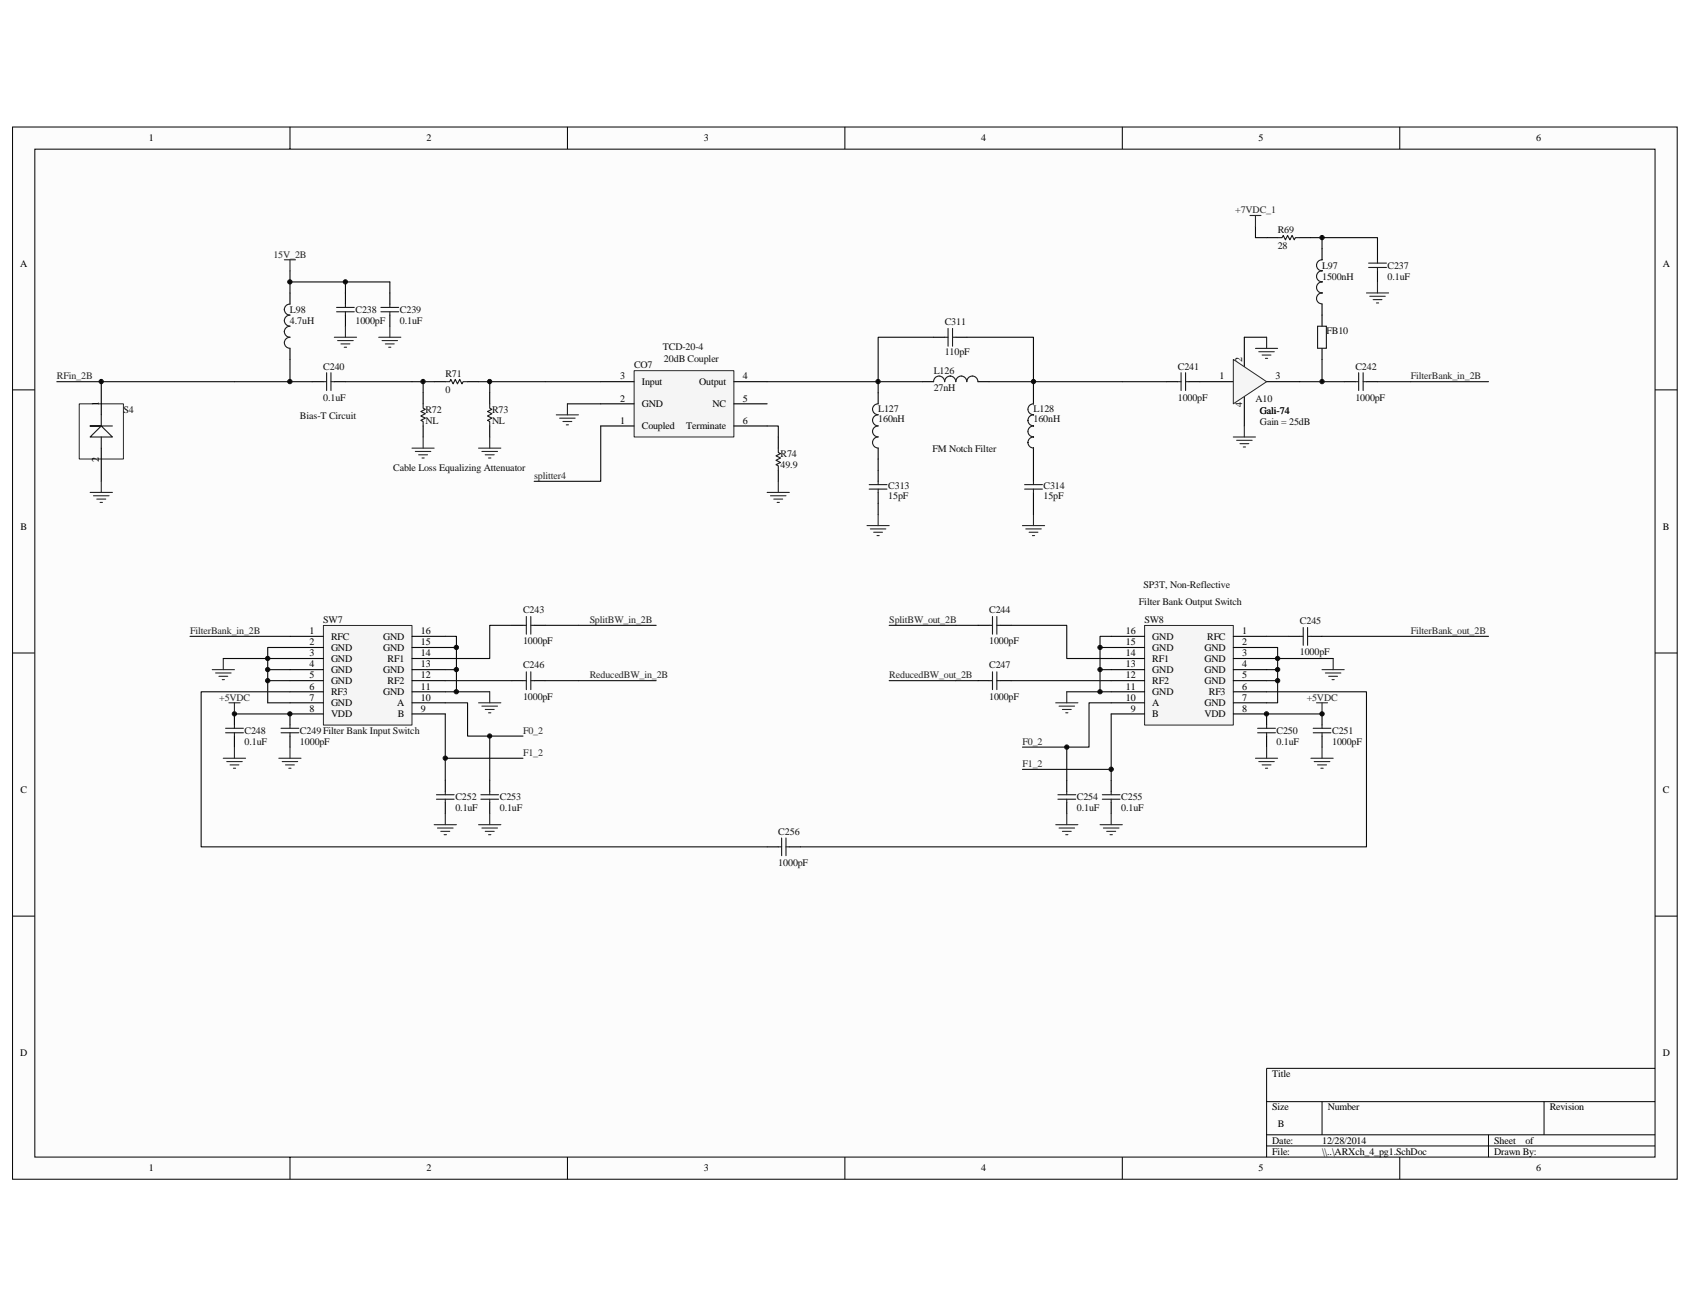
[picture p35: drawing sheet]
<svg xmlns="http://www.w3.org/2000/svg" width="279mm" height="216mm" viewBox="0 0 279 216" stroke-linecap="round" stroke-linejoin="round" font-family="sans-serif">
<defs><g id="words">
<g font-size="1.7">
<text x="24.6" y="23.3">1</text>
<text x="70.5" y="23.3">2</text>
<text x="116.4" y="23.3">3</text>
<text x="162.2" y="23.3">4</text>
<text x="208.1" y="23.3">5</text>
<text x="254" y="23.3">6</text>
<text x="3.3" y="44.2">A</text>
<text x="274.9" y="44.2">A</text>
<text x="205.3" y="59.8" transform="rotate(-90 205.3 59.8)">2</text>
<text x="102.6" y="62.7">3</text>
<text x="106.1" y="63.6">Input</text>
<text x="115.6" y="63.6">Output</text>
<text x="122.8" y="62.7">4</text>
<text x="201.6" y="62.7">1</text>
<text x="210.9" y="62.7">3</text>
<text x="16.3" y="67.1" transform="rotate(-90 16.3 67.1)">1</text>
<text x="102.6" y="66.4">2</text>
<text x="102.6" y="70">1</text>
<text x="106.1" y="67.3">GND</text>
<text x="106.1" y="71">Coupled</text>
<text x="113.5" y="71">Terminate</text>
<text x="117.8" y="67.3">NC</text>
<text x="122.8" y="70">6</text>
<text x="122.8" y="66.4">5</text>
<text x="205.3" y="67.2" transform="rotate(-90 205.3 67.2)">4</text>
<text x="16.3" y="76.4" transform="rotate(-90 16.3 76.4)">2</text>
<text x="3.4" y="87.7">B</text>
<text x="274.9" y="87.7">B</text>
<text x="51.2" y="104.8">1</text>
<text x="51.2" y="106.7">2</text>
<text x="54.7" y="105.7">RFC</text>
<text x="54.7" y="107.6">GND</text>
<text x="63.4" y="107.6">GND</text>
<text x="63.4" y="105.7">GND</text>
<text x="69.6" y="106.7">15</text>
<text x="69.6" y="104.8">16</text>
<text x="186.1" y="106.7">15</text>
<text x="186.1" y="104.8">16</text>
<text x="190.5" y="107.6">GND</text>
<text x="190.5" y="105.7">GND</text>
<text x="199.1" y="107.6">GND</text>
<text x="199.6" y="105.7">RFC</text>
<text x="205.4" y="104.8">1</text>
<text x="205.4" y="106.7">2</text>
<text x="51.2" y="108.5">3</text>
<text x="51.2" y="110.3">4</text>
<text x="51.2" y="112.2">5</text>
<text x="54.7" y="109.4">GND</text>
<text x="54.7" y="111.3">GND</text>
<text x="54.7" y="113.1">GND</text>
<text x="63.4" y="111.3">GND</text>
<text x="64.1" y="113.1">RF2</text>
<text x="64.1" y="109.4">RF1</text>
<text x="69.6" y="112.2">12</text>
<text x="69.6" y="108.5">14</text>
<text x="69.6" y="110.3">13</text>
<text x="186.1" y="112.2">12</text>
<text x="186.1" y="110.3">13</text>
<text x="186.1" y="108.5">14</text>
<text x="190.5" y="113.1">RF2</text>
<text x="190.5" y="111.3">GND</text>
<text x="190.5" y="109.4">RF1</text>
<text x="199.1" y="109.4">GND</text>
<text x="199.1" y="111.3">GND</text>
<text x="199.1" y="113.1">GND</text>
<text x="205.4" y="108.5">3</text>
<text x="205.4" y="110.3">4</text>
<text x="205.4" y="112.2">5</text>
<text x="51.2" y="114">6</text>
<text x="51.2" y="115.8">7</text>
<text x="51.2" y="117.7">8</text>
<text x="54.7" y="114.9">RF3</text>
<text x="54.7" y="116.8">GND</text>
<text x="54.7" y="118.6">VDD</text>
<text x="63.4" y="114.9">GND</text>
<text x="65.7" y="116.8">A</text>
<text x="65.8" y="118.6">B</text>
<text x="69.6" y="115.8">10</text>
<text x="69.6" y="117.7">9</text>
<text x="69.6" y="114">11</text>
<text x="186.1" y="115.8">10</text>
<text x="186.1" y="114">11</text>
<text x="186.9" y="117.7">9</text>
<text x="190.5" y="118.6">B</text>
<text x="190.5" y="116.8">A</text>
<text x="190.5" y="114.9">GND</text>
<text x="199.1" y="116.8">GND</text>
<text x="199.1" y="118.6">VDD</text>
<text x="199.9" y="114.9">RF3</text>
<text x="205.4" y="114">6</text>
<text x="205.4" y="115.8">7</text>
<text x="205.4" y="117.7">8</text>
<text x="3.4" y="131.1">C</text>
<text x="274.9" y="131.1">C</text>
<text x="3.3" y="174.6">D</text>
<text x="210.3" y="178.1">Title</text>
<text x="274.9" y="174.6">D</text>
<text x="210.3" y="183.6">Size</text>
<text x="219.5" y="183.6">Number</text>
<text x="256.2" y="183.6">Revision</text>
<text x="210.3" y="189.1">Date:</text>
<text x="210.3" y="190.9">File:</text>
<text x="211.2" y="186.3">B</text>
<text x="218.6" y="190.9">\\..\ARXch_4_pg1.SchDoc</text>
<text x="218.6" y="189.1">12/28/2014</text>
<text x="247" y="190.9">Drawn By:</text>
<text x="247" y="189.1">Sheet</text>
<text x="252.2" y="189.1">of</text>
<text x="24.6" y="193.7">1</text>
<text x="70.5" y="193.7">2</text>
<text x="116.4" y="193.7">3</text>
<text x="162.2" y="193.7">4</text>
<text x="208.1" y="193.7">5</text>
<text x="254" y="193.7">6</text>
</g>
<g font-size="1.7" fill="#262626">
<text x="204.2" y="35.3">+7VDC_1</text>
<text x="45.2" y="42.6">15V_2B</text>
<text x="9.4" y="62.7">RFin_2B</text>
<text x="233.3" y="62.7">FilterBank_in_2B</text>
<text x="88.3" y="79.2">splitter4</text>
<text x="31.4" y="104.8">FilterBank_in_2B</text>
<text x="97.5" y="103">SplitBW_in_2B</text>
<text x="147" y="103">SplitBW_out_2B</text>
<text x="233.3" y="104.8">FilterBank_out_2B</text>
<text x="97.5" y="112.2">ReducedBW_in_2B</text>
<text x="147" y="112.2">ReducedBW_out_2B</text>
<text x="36.2" y="115.8">+5VDC</text>
<text x="216" y="115.8">+5VDC</text>
<text x="86.5" y="121.3">F0_2</text>
<text x="86.5" y="125">F1_2</text>
<text x="169" y="123.1">F0_2</text>
<text x="169" y="126.8">F1_2</text>
</g>
<g font-size="1.7" fill="#0e0e0e">
<text x="211.2" y="41.1">28</text>
<text x="211.2" y="38.5">R69</text>
<text x="218.6" y="46.2">1500nH</text>
<text x="218.6" y="44.4">L97</text>
<text x="229.4" y="44.4">C237</text>
<text x="229.4" y="46.2">0.1uF</text>
<text x="47.9" y="53.6">4.7uH</text>
<text x="47.9" y="51.7">L98</text>
<text x="58.8" y="53.6">1000pF</text>
<text x="58.8" y="51.7">C238</text>
<text x="66.1" y="53.6">0.1uF</text>
<text x="66.1" y="51.7">C239</text>
<text x="156.2" y="53.7">C311</text>
<text x="109.6" y="57.8">TCD-20-4</text>
<text x="109.8" y="59.8">20dB Coupler</text>
<text x="156.2" y="58.7">110pF</text>
<text x="219.3" y="55.2">FB10</text>
<text x="53.4" y="61.1">C240</text>
<text x="73.6" y="64.9">0</text>
<text x="73.6" y="62.4">R71</text>
<text x="104.8" y="60.9">CO7</text>
<text x="154.4" y="61.8">L126</text>
<text x="154.4" y="64.6">27nH</text>
<text x="194.7" y="61.1">C241</text>
<text x="224.1" y="61.1">C242</text>
<text x="20.4" y="68.2">S4</text>
<text x="49.6" y="69.3">Bias-T Circuit</text>
<text x="53.4" y="66.2">0.1uF</text>
<text x="70.3" y="70">NL</text>
<text x="70.3" y="68.2">R72</text>
<text x="81.3" y="68.2">R73</text>
<text x="81.3" y="70">NL</text>
<text x="145.2" y="69.7">160nH</text>
<text x="145.2" y="68">L127</text>
<text x="170.9" y="69.7">160nH</text>
<text x="170.9" y="68">L128</text>
<text x="194.7" y="66.2">1000pF</text>
<text x="207.6" y="66.4">A10</text>
<text x="208.3" y="68.4">Gali-74</text>
<text x="208.3" y="70.2">Gain = 25dB</text>
<text x="224.1" y="66.2">1000pF</text>
<text x="65" y="77.9">Cable Loss Equalizing Attenuator</text>
<text x="129" y="77.4">49.9</text>
<text x="129" y="75.5">R74</text>
<text x="154.2" y="74.8">FM Notch Filter</text>
<text x="146.8" y="82.5">15pF</text>
<text x="146.8" y="80.9">C313</text>
<text x="172.5" y="82.5">15pF</text>
<text x="172.5" y="80.9">C314</text>
<text x="86.5" y="101.4">C243</text>
<text x="163.5" y="101.4">C244</text>
<text x="188.3" y="100.1">Filter Bank Output Switch</text>
<text x="189" y="97.2">SP3T, Non-Reflective</text>
<text x="53.4" y="103">SW7</text>
<text x="86.5" y="106.5">1000pF</text>
<text x="163.5" y="106.5">1000pF</text>
<text x="189.2" y="103">SW8</text>
<text x="214.9" y="103.2">C245</text>
<text x="86.5" y="110.5">C246</text>
<text x="163.5" y="110.5">C247</text>
<text x="214.9" y="108.3">1000pF</text>
<text x="86.5" y="115.7">1000pF</text>
<text x="163.5" y="115.7">1000pF</text>
<text x="40.4" y="121.3">C248</text>
<text x="40.4" y="123.1">0.1uF</text>
<text x="49.6" y="123.1">1000pF</text>
<text x="49.6" y="121.3">C249 Filter Bank Input Switch</text>
<text x="211.1" y="123.1">0.1uF</text>
<text x="211.1" y="121.3">C250</text>
<text x="220.2" y="123.1">1000pF</text>
<text x="220.2" y="121.3">C251</text>
<text x="75.3" y="134.1">0.1uF</text>
<text x="75.3" y="132.3">C252</text>
<text x="82.6" y="132.3">C253</text>
<text x="82.6" y="134.1">0.1uF</text>
<text x="128.7" y="138">C256</text>
<text x="178" y="134.1">0.1uF</text>
<text x="178" y="132.3">C254</text>
<text x="185.4" y="132.3">C255</text>
<text x="185.4" y="134.1">0.1uF</text>
<text x="128.7" y="143.1">1000pF</text>
</g>
</g></defs>
<path d="M2.1 21h275.2v173.9h-275.2z" fill="#fcfcfc"/>
<path d="M2.1 21h275.2v173.9h-275.2z" fill="none" stroke="#000" stroke-width=".17"/>
<path d="M5.8 24.7h267.8v166.6h-267.8z" fill="#fcfcfc"/>
<g fill="none" stroke="#000" stroke-width=".17">
<path d="M5.8 24.7h267.8v166.6h-267.8zM47.9 21v3.6M93.8 21v3.6M139.7 21v3.6M185.5 21v3.6M231.4 21v3.6M2.1 64.5h3.6M273.6 64.5h3.7M2.1 107.9h3.6M273.6 107.9h3.7M2.1 151.4h3.6M273.6 151.4h3.7"/>
<path d="M273.6 176.6h-64.2v14.7M47.9 191.3v3.6M93.8 191.3v3.6M139.7 191.3v3.6M185.5 191.3v3.6M209.4 182.1h64.2M209.4 187.6h64.2M209.4 189.4h64.2M218.6 182.1v5.5M231.4 191.3v3.6M246.1 187.6v3.7M255.3 182.1v5.5"/>
</g>
<g fill="none" stroke="#0e0e0e" stroke-width=".18">
<path d="M207.6 37.4v1.9h1.8M216.7 39.3h11v1.8M218.6 39.3v1.8M47.9 46.6h16.6v1.8M47.9 44.8v3.6M47.9 59.4v3.7h-38.5M57.1 46.6v1.8M218.6 59.4v3.7M47.9 63.1h3.7M57.1 63.1h14.7M70 63.1v1.8M79.1 63.1h1.9v1.8"/>
<path d="M81 63.1h18.3M93.8 66.8h5.5M126.8 70.4h1.9v1.8M214.9 63.1h7.3M227.7 63.1h18.4"/>
</g>
<g fill="none" stroke="#000" stroke-width=".18">
<path d="M209.4 39.3h1.8M214.9 39.3h1.8M47.9 48.4v1.9M47.9 57.6v1.8M57.1 48.4v1.9M57.1 52.1v1.8M64.5 48.4v1.9M64.5 52.1v1.8M218.6 41.1v1.8M218.6 50.3v3.6M218.6 57.6v1.8M227.7 41.1v1.8"/>
<path d="M227.7 44.8v1.8M51.6 63.1h1.8M55.3 63.1h1.8M70 64.9v1.9M70 70.4v1.8M71.8 63.1h1.8M77.3 63.1h1.8M81 64.9v1.9M81 70.4v1.8M128.7 72.2v1.9M128.7 77.7v1.9M192.9 63.1h1.8"/>
<path d="M196.6 63.1h1.8M222.2 63.1h1.9M225.9 63.1h1.8"/>
</g>
<g fill="none" stroke="#1c1c1c" stroke-width=".18">
<path d="M211.2 39.3h.8l.2-.4 .3 .7 .4-.7 .4 .7 .3-.7 .4 .7 .2-.3h.7M47.9 53.9a.9 .9 0 0 0-.9 1v-.1a.92 .92 0 0 0 .9 1 .91 .91 0 0 0-.9 .9 .91 .91 0 0 0 .9 .9M47.9 50.3a.9 .9 0 0 0-.9 .9 .92 .92 0 0 0 .9 .9 .91 .91 0 0 0-.9 .9 .91 .91 0 0 0 .9 .9M55.6 51.5h3M55.6 50.8h3M57.1 50.3v.5M57.1 51.5v.6M63 51.5h2.9M63 50.8h2.9M64.5 50.3v.5M64.5 51.5v.6M217.8 53.9h1.5v3.7h-1.5z"/>
<path d="M218.6 46.6a.9 .9 0 0 0-.9 .9 .9 .9 0 0 0 .9 .9 .9 .9 0 0 0-.9 .9 .9 .9 0 0 0 .9 .9M218.6 42.9a.9 .9 0 0 0-.9 1 .9 .9 0 0 0 .9 .9 .91 .91 0 0 0-.9 .9 .91 .91 0 0 0 .9 .9M226.3 43.5h2.9M226.3 44.2h2.9M227.7 42.9v.6M227.7 44.2v.6M53.4 63.1h.6M54 61.6v3M54.7 63.1h.6M54.7 61.6v3M70 66.8v.7l.3 .2-.7 .3 .7 .4-.7 .4 .7 .3-.7 .4 .4 .2v.7M73.6 63.1h.8l.1-.4 .4 .8 .4-.8 .3 .8 .4-.8 .4 .8 .2-.4h.7"/>
<path d="M81 66.8v.7l.3 .2-.7 .3 .7 .4-.7 .4 .7 .3-.7 .4 .4 .2v.7M128.7 74.1v.7l.3 .2-.7 .4 .7 .3-.7 .4 .7 .4-.7 .3 .4 .2v.7M194.7 63.1h.6M195.3 61.6v3M196 63.1h.6M196 61.6v3M224.1 63.1h.5M224.6 61.6v3M225.4 63.1h.5M225.4 61.6v3"/>
</g>
<g fill="none" stroke="#262626" stroke-width=".18">
<path d="M206.7 35.6h1.8M207.6 35.6v1.8M55.3 55.8h3.6M55.8 56.3h2.6M56.4 56.9h1.4M56.9 57.4h.4M57.1 53.9v1.9M62.6 55.8h3.7M63.2 56.3h2.5M63.7 56.9h1.5M64.3 57.4h.3M64.5 53.9v1.9"/>
<path d="M225.9 48.4h3.7M226.5 49h2.5M227 49.5h1.5M227.6 50.1h.3M227.7 46.6v1.8M68.1 74.1h3.7M68.7 74.6h2.5M69.2 75.2h1.5M69.8 75.7h.3M70 72.2v1.9M79.1 74.1h3.7M79.7 74.6h2.6"/>
<path d="M80.2 75.2h1.5M80.8 75.7h.4M81 72.2v1.9M92 68.6h3.6M92.5 69.1h2.6M93.1 69.7h1.4M93.6 70.2h.4M93.8 66.8v1.8M128.7 79.6v1.8M126.8 81.4h3.7M127.4 82h2.5M127.9 82.5h1.5"/>
<path d="M128.5 83.1h.3"/>
</g>
<path d="M53.5 103.4h14.6v16.5h-14.6z" fill="#f5f5f5"/>
<path d="M53.5 103.4h14.6v16.5h-14.6z" fill="none" stroke="#262626" stroke-width=".17"/>
<g fill="none" stroke="#000" stroke-width=".18">
<path d="M38.8 118v1.8M47.9 105.2h5.5M47.9 107h5.5M47.9 108.9h5.5M47.9 110.7h5.5M47.9 112.5h5.5M47.9 114.4h5.5M47.9 116.2h5.5M53.4 118h-5.5v1.8M68.1 105.2h5.5M68.1 107h5.5M68.1 108.9h5.5"/>
<path d="M68.1 110.7h5.5M68.1 112.5h5.5M68.1 114.4h5.5M68.1 116.2h5.5M68.1 118h5.5M84.6 112.5h1.9M84.6 103.4h1.9M88.3 112.5h1.8M88.3 103.4h1.8M38.8 121.7v1.8M47.9 121.7v1.8M73.6 129v1.9"/>
<path d="M73.6 132.7v1.8M81 129v1.9M81 132.7v1.8M126.8 140h1.9M130.5 140h1.8"/>
</g>
<g fill="none" stroke="#0e0e0e" stroke-width=".18">
<path d="M31.4 105.2h16.5M36.9 108.9h7.4v1.8M38.8 118h9.1M44.3 112.5v3.7h3.6M44.3 110.7v1.8h3.6M44.3 110.7h3.6M47.9 107h-3.6v1.9h3.6M47.9 114.4h-14.6v25.6h93.5M73.6 112.5h11M73.6 110.7h1.9v3.7M73.6 107h1.9v3.7M73.6 105.2h1.9v1.8"/>
<path d="M73.6 116.2h3.7v5.5h9.2M73.6 114.4h7.4M73.6 118v11M84.6 103.4h-3.6v5.5h-7.4M90.1 112.5h18.4M90.1 103.4h18.4M73.6 125.3h12.9M81 121.7v7.3"/>
</g>
<g fill="none" stroke="#1c1c1c" stroke-width=".18">
<path d="M38.8 119.8v.6M47.9 119.8v.6M86.5 103.4h.5M86.5 112.5h.5M87 101.9v2.9M87 111.1v2.9M87.8 103.4h.5M87.8 112.5h.5M87.8 101.9v2.9M87.8 111.1v2.9M37.3 121.1h2.9M37.3 120.4h2.9"/>
<path d="M38.8 121.1v.6M46.5 121.1h2.9M46.5 120.4h2.9M47.9 121.1v.6M72.2 132.1h2.9M72.2 131.4h2.9M73.6 130.9v.5M73.6 132.1v.6M79.5 132.1h2.9M79.5 131.4h2.9M81 130.9v.5M81 132.1v.6"/>
<path d="M128.7 140h.5M129.2 138.5v3M129.9 140h.6M129.9 138.5v3"/>
</g>
<g fill="none" stroke="#262626" stroke-width=".18">
<path d="M35.1 110.7h3.7M35.6 111.3h2.6M36.2 111.8h1.5M36.7 112.4h.4M36.9 108.9v1.8M37.8 116.2h1.9M38.8 116.2v1.8M79.1 116.2h3.7M79.7 116.7h2.6M80.2 117.3h1.5M80.8 117.8h.4M81 114.4v1.8"/>
<path d="M36.9 125.3h3.7M37.5 125.9h2.5M38 126.4h1.5M38.6 127h.3M38.8 123.5v1.8M46.1 125.3h3.7M46.7 125.9h2.5M47.2 126.4h1.5M47.8 127h.3M47.9 123.5v1.8M71.8 136.3h3.7M72.3 136.9h2.6"/>
<path d="M72.9 137.4h1.5M73.4 138h.4M73.6 134.5v1.8M79.1 136.3h3.7M79.7 136.9h2.6M80.2 137.4h1.5M80.8 138h.4M81 134.5v1.8"/>
</g>
<path d="M189.3 103.4h14.6v16.5h-14.6z" fill="#f5f5f5"/>
<path d="M189.2 103.4h14.7v16.5h-14.7z" fill="none" stroke="#262626" stroke-width=".17"/>
<g fill="none" stroke="#000" stroke-width=".18">
<path d="M205.7 55.8v5.5M198.4 63.1h5.5M205.7 64.9v5.5M209.4 63.1h5.5M161.7 112.5h1.8M161.7 103.4h1.8M165.4 112.5h1.8M165.4 103.4h1.8M183.7 105.2h5.5M183.7 107h5.5M183.7 108.9h5.5M183.7 110.7h5.5"/>
<path d="M183.7 112.5h5.5M183.7 114.4h5.5M183.7 116.2h5.5M183.7 118h5.5M203.9 105.2h5.5M203.9 107h5.5M203.9 108.9h5.5M203.9 110.7h5.5M203.9 112.5h5.5M203.9 114.4h5.5M203.9 116.2h5.5M203.9 118h5.5v1.8"/>
<path d="M213.1 105.2h1.8M216.7 105.2h1.9M218.6 118v1.8M176.4 129v1.9M176.4 132.7v1.8M183.7 129v1.9M183.7 132.7v1.8M209.4 121.7v1.8M218.6 121.7v1.8"/>
</g>
<g fill="none" stroke="#1c1c1c" stroke-width=".18">
<path d="M163.5 103.4h.6M163.5 112.5h.6M164.1 101.9v2.9M164.1 111.1v2.9M164.8 103.4h.6M164.8 112.5h.6M164.8 101.9v2.9M164.8 111.1v2.9M209.4 119.8v.6M214.9 105.2h.6M215.5 103.7v3M216.2 105.2h.5"/>
<path d="M216.2 103.7v3M218.6 119.8v.6M174.9 132.1h2.9M174.9 131.4h2.9M176.4 130.9v.5M176.4 132.1v.6M182.2 131.4h3M182.2 132.1h3M183.7 130.9v.5M183.7 132.1v.6M207.9 120.4h3M207.9 121.1h3"/>
<path d="M209.4 121.1v.6M217.1 120.4h2.9M217.1 121.1h2.9M218.6 121.1v.6"/>
</g>
<g fill="none" stroke="#0e0e0e" stroke-width=".18">
<path d="M147 103.4h14.7M147 112.5h14.7M167.2 103.4h9.2v5.5h7.3M167.2 112.5h16.5M176.4 114.4h5.5M181.9 107h1.8M181.9 110.7h1.8M183.7 105.2h-1.8v9.2h1.8M183.7 118v9.2h-14.7M183.7 116.2h-3.7v7.3h-11M209.4 114.4h16.5v25.6h-93.6M209.4 107h1.8v3.7h-1.8"/>
<path d="M209.4 118h9.2M209.4 105.2h3.7M209.4 108.9h11M211.2 110.7v1.8h-1.8M211.2 112.5v3.7h-1.8M218.6 105.2h27.5M176.4 123.5v5.5M183.7 127.2v1.8"/>
</g>
<g fill="none" stroke="#262626" stroke-width=".18">
<path d="M47 42.9h1.9M47.9 42.9v1.9M174.5 116.2h3.7M175.1 116.7h2.6M175.6 117.3h1.5M176.2 117.8h.4M176.4 114.4v1.8M217.7 116.2h1.8M218.6 116.2v1.8M218.6 110.7h3.6M219.1 111.3h2.6M219.7 111.8h1.4"/>
<path d="M220.2 112.4h.4M220.4 108.9v1.8M174.5 136.3h3.7M175.1 136.9h2.6M175.6 137.4h1.5M176.2 138h.4M176.4 134.5v1.8M181.9 136.3h3.6M182.4 136.9h2.6M183 137.4h1.4M183.5 138h.4M183.7 134.5v1.8"/>
<path d="M207.6 125.3h3.6M208.1 125.9h2.6M208.7 126.4h1.4M209.2 127h.4M209.4 123.5v1.8M216.7 125.3h3.7M217.3 125.9h2.6M217.8 126.4h1.5M218.4 127h.4M218.6 123.5v1.8"/>
</g>
<path d="M203.9 59.4l5.5 3.7-5.5 3.7z" fill="#f5f5f5" stroke="#262626" stroke-width=".17"/>
<path d="M207.6 57.6h3.6M208.1 58.1h2.6M208.7 58.7h1.4M209.2 59.2h.4M209.4 55.8v1.8M203.9 72.2h3.7M204.4 72.8h2.6M205 73.3h1.5M205.5 73.9h.4M205.7 70.4v1.8" fill="none" stroke="#262626" stroke-width=".18"/>
<path d="M205.7 55.8h3.7M185.5 63.1h7.4" fill="none" stroke="#0e0e0e" stroke-width=".18"/>
<path d="M104.9 61.3h16.4v10.9h-16.4z" fill="#f5f5f5"/>
<path d="M13.1 66.8h7.3v9.1h-7.3zM104.8 61.3h16.5v10.9h-16.5z" fill="none" stroke="#262626" stroke-width=".17"/>
<g fill="none" stroke="#000" stroke-width=".18">
<path d="M154.3 55.8h1.9M158 55.8h1.9M16.7 63.1v5.5M16.7 74.1v5.5M99.3 63.1h5.5M99.3 66.8h5.5M99.3 70.4h5.5M121.3 63.1h5.5M121.3 66.8h5.5M121.3 70.4h5.5M145.2 64.9v1.9M145.2 74.1v1.8"/>
<path d="M145.2 77.7v1.9M152.5 63.1h1.8M161.7 63.1h1.8M170.9 64.9v1.9M170.9 74.1v1.8M170.9 77.7v1.9M145.2 81.4v1.8M170.9 81.4v1.8"/>
</g>
<g fill="none" stroke="#1c1c1c" stroke-width=".18">
<path d="M156.2 55.8h.5M156.7 54.3v2.9M157.5 55.8h.5M157.5 54.3v2.9M16.7 68.6v1.8l-1.8 1.8h3.7l-1.9-1.8h-1.8h3.7M16.7 72.2v1.9M145.2 79.6v.5M145.2 72.2a.92 .92 0 0 0-.9 1 .92 .92 0 0 0 .9 .9M145.2 70.4a.9 .9 0 0 0-.9 .9 .9 .9 0 0 0 .9 .9M145.2 66.8a.91 .91 0 0 0-.9 .9 .91 .91 0 0 0 .9 .9 .92 .92 0 0 0-.9 .9 .92 .92 0 0 0 .9 .9M156.2 63.1a.91 .91 0 0 0-.9-.9 .91 .91 0 0 0-1 .9M159.8 63.1a.91 .91 0 0 0-.9-.9 .91 .91 0 0 0-.9 .9 .92 .92 0 0 0-.9-.9 .9 .9 0 0 0-.9 .9"/>
<path d="M161.7 63.1a.91 .91 0 0 0-.9-.9 .91 .91 0 0 0-.9 .9M170.9 72.2a.9 .9 0 0 0-1 1 .9 .9 0 0 0 1 .9M170.9 70.4a.9 .9 0 0 0-1 .9 .9 .9 0 0 0 1 .9M170.9 66.8a.9 .9 0 0 0-1 .9 .9 .9 0 0 0 1 .9 .9 .9 0 0 0-1 .9 .9 .9 0 0 0 1 .9M170.9 79.6v.5M143.7 80.9h2.9M143.7 80.1h2.9M145.2 80.9v.5M169.4 80.9h2.9M169.4 80.1h2.9M170.9 80.9v.5"/>
</g>
<g fill="none" stroke="#262626" stroke-width=".18">
<path d="M16.7 79.6v1.8M14.9 81.4h3.7M15.5 82h2.5M16 82.5h1.5M16.6 83.1h.3M143.3 86.9h3.7M143.9 87.4h2.6M144.4 88h1.5M145 88.5h.4M145.2 85.1v1.8M169 86.9h3.7M169.6 87.4h2.5"/>
<path d="M170.1 88h1.5M170.7 88.5h.3M170.9 85.1v1.8"/>
</g>
<path d="M154.3 55.8h-9.1v7.3h-18.4M159.9 55.8h11v7.3h14.6M99.3 70.4v9.2h-11M145.2 75.9v1.8M152.5 63.1h-7.3v1.8M163.5 63.1h7.4v1.8M170.9 75.9v1.8M145.2 83.2v1.9M170.9 83.2v1.9" fill="none" stroke="#0e0e0e" stroke-width=".18"/>
<g fill="#0e0e0e" stroke="#0e0e0e" stroke-width=".17">
<circle cx="16.7" cy="63.1" r=".35"/>
<circle cx="38.8" cy="118" r=".36"/>
<circle cx="44.3" cy="112.5" r=".36"/>
<circle cx="44.3" cy="110.7" r=".36"/>
<circle cx="44.3" cy="108.8" r=".36"/>
<circle cx="47.9" cy="118" r=".35"/>
<circle cx="47.9" cy="63.1" r=".36"/>
<circle cx="47.9" cy="46.6" r=".35"/>
<circle cx="57.1" cy="46.6" r=".35"/>
<circle cx="69.9" cy="63.1" r=".36"/>
<circle cx="73.6" cy="125.3" r=".36"/>
<circle cx="75.4" cy="114.4" r=".35"/>
<circle cx="75.4" cy="110.7" r=".35"/>
<circle cx="75.4" cy="107" r=".35"/>
<circle cx="80.9" cy="121.7" r=".35"/>
<circle cx="80.9" cy="63.1" r=".36"/>
<circle cx="145.2" cy="63.1" r=".36"/>
<circle cx="170.9" cy="63.1" r=".36"/>
<circle cx="176.4" cy="123.5" r=".36"/>
<circle cx="181.9" cy="114.4" r=".35"/>
<circle cx="181.9" cy="110.7" r=".35"/>
<circle cx="181.9" cy="107" r=".35"/>
<circle cx="183.7" cy="127.2" r=".36"/>
<circle cx="209.4" cy="118" r=".35"/>
<circle cx="211.2" cy="112.5" r=".36"/>
<circle cx="211.2" cy="110.7" r=".35"/>
<circle cx="211.2" cy="108.8" r=".35"/>
<circle cx="218.6" cy="118" r=".36"/>
<circle cx="218.6" cy="63.1" r=".36"/>
<circle cx="218.6" cy="39.3" r=".36"/>
</g>
<use href="#words"/>
</svg>
